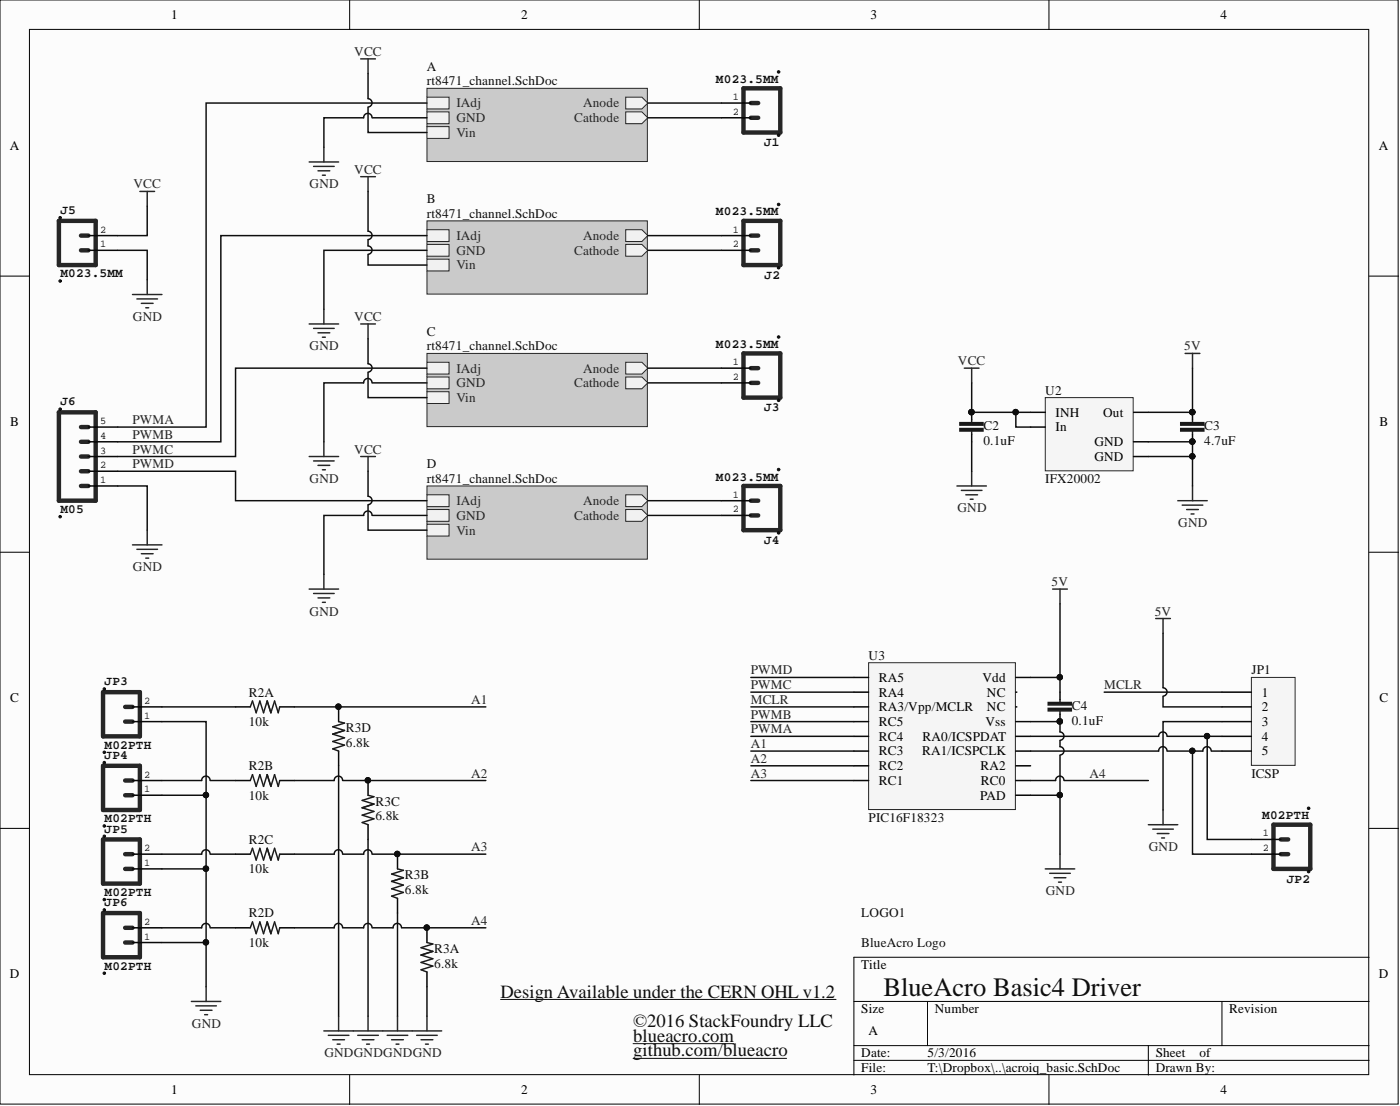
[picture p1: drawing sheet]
<svg xmlns="http://www.w3.org/2000/svg" width="241mm" height="190mm" viewBox="0 0 241 190" stroke-linecap="round" stroke-linejoin="round" font-family="sans-serif">
<defs><g id="words">
<text font-size="4.6" fill="#0e0e0e" x="152.2" y="171.5">BlueAcro Basic4 Driver</text>
<g font-size="3.2" fill="#0e0e0e">
<text x="86.3" y="171.8">Design Available under the CERN OHL v1.2</text>
<text x="109.1" y="176.9">©2016 StackFoundry LLC</text>
<text x="109.1" y="179.4">blueacro.com</text>
<text x="109.1" y="182">github.com/blueacro</text>
</g>
<g font-size="2.3">
<text x="29.5" y="3.3">1</text>
<text x="89.8" y="3.3">2</text>
<text x="150.1" y="3.3">3</text>
<text x="210.4" y="3.3">4</text>
<text x="1.7" y="25.8">A</text>
<text x="237.7" y="25.8">A</text>
<text x="181.9" y="71.8">INH</text>
<text x="190.1" y="71.8">Out</text>
<text x="1.8" y="73.4">B</text>
<text x="181.9" y="74.3">In</text>
<text x="188.6" y="76.9">GND</text>
<text x="237.8" y="73.4">B</text>
<text x="188.6" y="79.4">GND</text>
<text x="151.5" y="117.4">RA5</text>
<text x="151.5" y="120">RA4</text>
<text x="169.3" y="117.4">Vdd</text>
<text x="170.1" y="120">NC</text>
<text x="217.5" y="120">1</text>
<text x="1.8" y="120.9">C</text>
<text x="151.5" y="122.5">RA3/Vpp/MCLR</text>
<text x="151.5" y="125.1">RC5</text>
<text x="169.8" y="125.1">Vss</text>
<text x="170.1" y="122.5">NC</text>
<text x="217.5" y="122.5">2</text>
<text x="217.5" y="125.1">3</text>
<text x="237.8" y="120.9">C</text>
<text x="151.5" y="127.6">RC4</text>
<text x="151.5" y="130.1">RC3</text>
<text x="158.9" y="130.1">RA1/ICSPCLK</text>
<text x="159" y="127.6">RA0/ICSPDAT</text>
<text x="217.5" y="127.6">4</text>
<text x="217.5" y="130.1">5</text>
<text x="151.5" y="132.7">RC2</text>
<text x="151.5" y="135.2">RC1</text>
<text x="168.9" y="137.7">PAD</text>
<text x="169" y="132.7">RA2</text>
<text x="169.1" y="135.2">RC0</text>
<text x="148.4" y="166.9">Title</text>
<text x="1.7" y="168.5">D</text>
<text x="237.7" y="168.5">D</text>
<text x="148.4" y="174.5">Size</text>
<text x="149.7" y="178.3">A</text>
<text x="161.1" y="174.5">Number</text>
<text x="211.9" y="174.5">Revision</text>
<text x="148.4" y="182.1">Date:</text>
<text x="148.4" y="184.7">File:</text>
<text x="159.9" y="182.1">5/3/2016</text>
<text x="159.9" y="184.7">T:\Dropbox\..\acroiq_basic.SchDoc</text>
<text x="199.2" y="182.1">Sheet</text>
<text x="199.2" y="184.7">Drawn By:</text>
<text x="206.7" y="182.1">of</text>
<text x="29.5" y="188.5">1</text>
<text x="89.8" y="188.5">2</text>
<text x="150.1" y="188.5">3</text>
<text x="210.4" y="188.5">4</text>
</g>
<g font-size="2.3" fill="#262626">
<text x="61.1" y="9.6">VCC</text>
<text x="78.7" y="18.5">IAdj</text>
<text x="78.7" y="21">GND</text>
<text x="78.7" y="23.6">Vin</text>
<text x="99" y="21">Cathode</text>
<text x="100.5" y="18.5">Anode</text>
<text x="61.1" y="29.9">VCC</text>
<text x="23" y="32.5">VCC</text>
<text x="53.4" y="32.5">GND</text>
<text x="78.7" y="41.3">IAdj</text>
<text x="100.5" y="41.3">Anode</text>
<text x="78.7" y="43.9">GND</text>
<text x="78.7" y="46.4">Vin</text>
<text x="99" y="43.9">Cathode</text>
<text x="22.9" y="55.3">GND</text>
<text x="61.1" y="55.3">VCC</text>
<text x="53.4" y="60.4">GND</text>
<text x="78.7" y="64.2">IAdj</text>
<text x="100.5" y="64.2">Anode</text>
<text x="165.1" y="62.9">VCC</text>
<text x="204.1" y="60.4">5V</text>
<text x="78.7" y="66.7">GND</text>
<text x="78.7" y="69.2">Vin</text>
<text x="99" y="66.7">Cathode</text>
<text x="22.8" y="73.1">PWMA</text>
<text x="22.8" y="75.6">PWMB</text>
<text x="22.8" y="78.1">PWMC</text>
<text x="22.8" y="80.7">PWMD</text>
<text x="53.4" y="83.2">GND</text>
<text x="61.1" y="78.1">VCC</text>
<text x="78.7" y="87">IAdj</text>
<text x="78.7" y="89.5">GND</text>
<text x="99" y="89.5">Cathode</text>
<text x="100.5" y="87">Anode</text>
<text x="165" y="88.3">GND</text>
<text x="78.7" y="92.1">Vin</text>
<text x="203.1" y="90.8">GND</text>
<text x="22.9" y="98.4">GND</text>
<text x="181.3" y="101">5V</text>
<text x="53.4" y="106">GND</text>
<text x="199" y="106">5V</text>
<text x="129.4" y="116.2">PWMD</text>
<text x="129.4" y="118.7">PWMC</text>
<text x="190.3" y="118.7">MCLR</text>
<text x="81.2" y="121.2">A1</text>
<text x="129.4" y="121.2">MCLR</text>
<text x="129.4" y="123.8">PWMB</text>
<text x="129.4" y="126.3">PWMA</text>
<text x="129.4" y="128.9">A1</text>
<text x="129.4" y="131.4">A2</text>
<text x="81.2" y="133.9">A2</text>
<text x="129.4" y="133.9">A3</text>
<text x="187.8" y="133.9">A4</text>
<text x="81.2" y="146.6">A3</text>
<text x="198" y="146.6">GND</text>
<text x="180.2" y="154.2">GND</text>
<text x="81.2" y="159.3">A4</text>
<text x="33.1" y="177.1">GND</text>
<text x="55.9" y="182.1">GNDGNDGNDGND</text>
</g>
<g font-size="2.3" fill="#0e0e0e">
<text x="73.6" y="12.2">A</text>
<text x="73.6" y="14.7">rt8471_channel.SchDoc</text>
<text x="73.6" y="35">B</text>
<text x="73.6" y="37.5">rt8471_channel.SchDoc</text>
<text x="73.6" y="57.8">C</text>
<text x="73.6" y="60.4">rt8471_channel.SchDoc</text>
<text x="180.2" y="68">U2</text>
<text x="169.5" y="74.1">C2</text>
<text x="169.5" y="76.6">0.1uF</text>
<text x="207.6" y="74.1">C3</text>
<text x="207.6" y="76.6">4.7uF</text>
<text x="73.6" y="80.7">D</text>
<text x="73.6" y="83.2">rt8471_channel.SchDoc</text>
<text x="180.2" y="83.2">IFX20002</text>
<text x="149.7" y="113.6">U3</text>
<text x="42.9" y="120">R2A</text>
<text x="215.7" y="116.2">JP1</text>
<text x="42.9" y="125.1">10k</text>
<text x="184.7" y="122.3">C4</text>
<text x="184.7" y="124.8">0.1uF</text>
<text x="59.6" y="126.1">R3D</text>
<text x="59.6" y="128.6">6.8k</text>
<text x="42.9" y="132.7">R2B</text>
<text x="42.9" y="137.7">10k</text>
<text x="215.7" y="133.9">ICSP</text>
<text x="64.7" y="138.8">R3C</text>
<text x="64.7" y="141.3">6.8k</text>
<text x="149.7" y="141.5">PIC16F18323</text>
<text x="42.9" y="145.3">R2C</text>
<text x="42.9" y="150.4">10k</text>
<text x="69.8" y="151.4">R3B</text>
<text x="69.8" y="154">6.8k</text>
<text x="42.9" y="158">R2D</text>
<text x="148.4" y="158">LOGO1</text>
<text x="42.9" y="163.1">10k</text>
<text x="74.9" y="164.1">R3A</text>
<text x="74.9" y="166.7">6.8k</text>
<text x="148.4" y="163.1">BlueAcro Logo</text>
</g>
<g font-size="2.2" fill="#0e0e0e">
<text x="123.4" y="14.3">M023.5MM</text>
<text x="131.7" y="25.2">J1</text>
<text x="10.4" y="36.9">J5</text>
<text x="123.4" y="37.1">M023.5MM</text>
<text x="10.4" y="47.8">M023.5MM</text>
<text x="131.8" y="48">J2</text>
<text x="123.4" y="59.9">M023.5MM</text>
<text x="10.4" y="69.8">J6</text>
<text x="131.7" y="70.9">J3</text>
<text x="123.4" y="82.8">M023.5MM</text>
<text x="10.4" y="88.4">M05</text>
<text x="131.7" y="93.7">J4</text>
<text x="18" y="118">JP3</text>
<text x="18" y="128.9">M02PTH</text>
<text x="18" y="130.7">JP4</text>
<text x="18" y="141.6">M02PTH</text>
<text x="18" y="143.4">JP5</text>
<text x="217.5" y="141.1">M02PTH</text>
<text x="18" y="154.3">M02PTH</text>
<text x="221.8" y="152">JP2</text>
<text x="18" y="156.1">JP6</text>
<text x="18" y="167">M02PTH</text>
</g>
<g font-size="1.8">
<text x="126.3" y="17.2">1</text>
<text x="126.3" y="19.8">2</text>
<text x="17.3" y="40.1">2</text>
<text x="126.3" y="40.1">1</text>
<text x="17.3" y="42.6">1</text>
<text x="126.3" y="42.6">2</text>
<text x="126.3" y="62.9">1</text>
<text x="126.3" y="65.4">2</text>
<text x="17.3" y="75.6">4</text>
<text x="17.3" y="73.1">5</text>
<text x="17.3" y="83.2">1</text>
<text x="17.3" y="80.7">2</text>
<text x="17.3" y="78.1">3</text>
<text x="126.3" y="85.7">1</text>
<text x="126.3" y="88.3">2</text>
<text x="24.9" y="123.8">1</text>
<text x="24.9" y="121.2">2</text>
<text x="24.9" y="136.5">1</text>
<text x="24.9" y="133.9">2</text>
<text x="24.9" y="149.2">1</text>
<text x="24.9" y="146.6">2</text>
<text x="217.6" y="144.1">1</text>
<text x="217.6" y="146.6">2</text>
<text x="24.9" y="161.8">1</text>
<text x="24.9" y="159.3">2</text>
</g>
</g></defs>
<g fill="#fcfcfc" stroke="#000" stroke-width=".17">
<path d="M0 0h241v190.2h-241z"/>
<path d="M5.1 5.1h230.8v180h-230.8z"/>
</g>
<g fill="none" stroke="#000" stroke-width=".17">
<path d="M60.3 0v5.1M120.5 0v5.1M180.8 0v5.1M0 47.6h5.1M236 47.6h5.1M0 95.1h5.1M236 95.1h5.1M0 142.7h5.1M236 142.7h5.1M147.2 172.5h88.8M159.9 172.5v7.6M210.6 172.5v7.6"/>
<path d="M236 164.9h-88.8v20.3M60.3 185.2v5M120.5 185.2v5M147.2 180.1h88.8M147.2 182.6h88.8M180.8 185.2v5M197.9 180.1v5.1"/>
</g>
<path d="M73.6 15.2h38v12.6h-38z" fill="#cacaca" stroke="#262626" stroke-width=".17"/>
<path d="M73.6 16.7h3.8v2.1h-3.8z" fill-rule="evenodd" fill="#f0f0f0"/>
<path d="M73.6 16.7h3.8v2.1h-3.8z" fill="none" stroke="#262626" stroke-width=".17"/>
<path d="M73.6 19.3h3.8v2h-3.8z" fill-rule="evenodd" fill="#f0f0f0"/>
<path d="M73.6 19.3h3.8v2h-3.8z" fill="none" stroke="#262626" stroke-width=".17"/>
<path d="M73.6 21.8h3.8v2h-3.8z" fill-rule="evenodd" fill="#f0f0f0"/>
<path d="M73.6 21.8h3.8v2h-3.8z" fill="none" stroke="#262626" stroke-width=".17"/>
<path d="M107.8 16.7h2.8l1 1.1-1 1h-2.8z" fill-rule="evenodd" fill="#f0f0f0"/>
<path d="M107.8 16.7h2.8l1 1.1-1 1h-2.8z" fill="none" stroke="#262626" stroke-width=".17"/>
<path d="M107.8 19.3h2.8l1 1-1 1h-2.8z" fill-rule="evenodd" fill="#f0f0f0"/>
<path d="M107.8 19.3h2.8l1 1-1 1h-2.8z" fill="none" stroke="#262626" stroke-width=".17"/>
<path d="M73.6 38h38v12.7h-38z" fill="#cacaca" stroke="#262626" stroke-width=".17"/>
<path d="M73.6 39.6h3.8v2h-3.8z" fill-rule="evenodd" fill="#f0f0f0"/>
<path d="M73.6 39.6h3.8v2h-3.8z" fill="none" stroke="#262626" stroke-width=".17"/>
<path d="M73.6 42.1h3.8v2h-3.8z" fill-rule="evenodd" fill="#f0f0f0"/>
<path d="M73.6 42.1h3.8v2h-3.8z" fill="none" stroke="#262626" stroke-width=".17"/>
<path d="M73.6 44.6h3.8v2.1h-3.8z" fill-rule="evenodd" fill="#f0f0f0"/>
<path d="M73.6 44.6h3.8v2.1h-3.8z" fill="none" stroke="#262626" stroke-width=".17"/>
<path d="M107.8 39.6h2.8l1 1-1 1h-2.8z" fill-rule="evenodd" fill="#f0f0f0"/>
<path d="M107.8 39.6h2.8l1 1-1 1h-2.8z" fill="none" stroke="#262626" stroke-width=".17"/>
<path d="M107.8 42.1h2.8l1 1-1 1h-2.8z" fill-rule="evenodd" fill="#f0f0f0"/>
<path d="M107.8 42.1h2.8l1 1-1 1h-2.8z" fill="none" stroke="#262626" stroke-width=".17"/>
<path d="M73.6 60.9h38v12.6h-38z" fill="#cacaca" stroke="#262626" stroke-width=".17"/>
<path d="M73.6 62.4h3.8v2h-3.8z" fill-rule="evenodd" fill="#f0f0f0"/>
<path d="M73.6 62.4h3.8v2h-3.8z" fill="none" stroke="#262626" stroke-width=".17"/>
<path d="M73.6 64.9h3.8v2.1h-3.8z" fill-rule="evenodd" fill="#f0f0f0"/>
<path d="M73.6 64.9h3.8v2.1h-3.8z" fill="none" stroke="#262626" stroke-width=".17"/>
<path d="M73.6 67.5h3.8v2h-3.8z" fill-rule="evenodd" fill="#f0f0f0"/>
<path d="M73.6 67.5h3.8v2h-3.8z" fill="none" stroke="#262626" stroke-width=".17"/>
<path d="M107.8 62.4h2.8l1 1-1 1h-2.8z" fill-rule="evenodd" fill="#f0f0f0"/>
<path d="M107.8 62.4h2.8l1 1-1 1h-2.8z" fill="none" stroke="#262626" stroke-width=".17"/>
<path d="M107.8 64.9h2.8l1 1-1 1.1h-2.8z" fill-rule="evenodd" fill="#f0f0f0"/>
<path d="M107.8 64.9h2.8l1 1-1 1.1h-2.8z" fill="none" stroke="#262626" stroke-width=".17"/>
<path d="M73.6 83.7h38v12.6h-38z" fill="#cacaca" stroke="#262626" stroke-width=".17"/>
<path d="M73.6 85.2h3.8v2.1h-3.8z" fill-rule="evenodd" fill="#f0f0f0"/>
<path d="M73.6 85.2h3.8v2.1h-3.8z" fill="none" stroke="#262626" stroke-width=".17"/>
<path d="M73.6 87.8h3.8v2h-3.8z" fill-rule="evenodd" fill="#f0f0f0"/>
<path d="M73.6 87.8h3.8v2h-3.8z" fill="none" stroke="#262626" stroke-width=".17"/>
<path d="M73.6 90.3h3.8v2h-3.8z" fill-rule="evenodd" fill="#f0f0f0"/>
<path d="M73.6 90.3h3.8v2h-3.8z" fill="none" stroke="#262626" stroke-width=".17"/>
<path d="M107.8 85.2h2.8l1 1-1 1.1h-2.8z" fill-rule="evenodd" fill="#f0f0f0"/>
<path d="M107.8 85.2h2.8l1 1-1 1.1h-2.8z" fill="none" stroke="#262626" stroke-width=".17"/>
<path d="M107.8 87.8h2.8l1 1-1 1h-2.8z" fill-rule="evenodd" fill="#f0f0f0"/>
<path d="M107.8 87.8h2.8l1 1-1 1h-2.8z" fill="none" stroke="#262626" stroke-width=".17"/>
<g fill="none" stroke="#262626" stroke-width=".76">
<path d="M128.1 15.2h6.4v7.6h-6.4zM129.4 17.8h1.3M10.1 38h6.4v7.7h-6.4zM128.1 38h6.4v7.7h-6.4zM129.4 20.3h1.3M14 43.1h1.2M14 40.6h1.2M129.4 43.1h1.3M129.4 40.6h1.3M10.1 71h6.4v15.2h-6.4zM14 78.6h1.2M14 73.6h1.2"/>
<path d="M14 76.1h1.2M128.1 60.9h6.4v7.6h-6.4zM129.4 65.9h1.3M129.4 63.4h1.3M14 83.7h1.2M14 81.2h1.2M128.1 83.7h6.4v7.6h-6.4zM129.4 88.8h1.3M129.4 86.2h1.3"/>
</g>
<g fill="none" stroke="#000" stroke-width=".25">
<path d="M124.3 17.8h5.1M124.3 20.3h5.1M15.2 40.6h5.1M15.2 43.1h5.1M124.3 40.6h5.1M124.3 43.1h5.1M15.2 78.6h5.1M15.2 76.1h5.1M15.2 73.6h5.1M124.3 63.4h5.1M124.3 65.9h5.1M15.2 83.7h5.1"/>
<path d="M15.2 81.2h5.1M124.3 86.2h5.1M124.3 88.8h5.1"/>
</g>
<g fill="#0e0e0e" stroke="#0e0e0e" stroke-width=".17">
<circle cx="134.2" cy="23.3" r=".22"/>
<circle cx="134.2" cy="12.4" r=".22"/>
<circle cx="134.2" cy="46.1" r=".22"/>
<circle cx="134.2" cy="35.2" r=".22"/>
<circle cx="134.2" cy="69" r=".22"/>
<circle cx="134.2" cy="58" r=".22"/>
<circle cx="134.2" cy="91.8" r=".22"/>
<circle cx="134.2" cy="80.9" r=".22"/>
<circle cx="10.4" cy="37.5" r=".22"/>
<circle cx="10.4" cy="48.4" r=".22"/>
<circle cx="10.4" cy="70.5" r=".22"/>
<circle cx="10.4" cy="89" r=".22"/>
</g>
<g fill="none" stroke="#262626" stroke-width=".25">
<path d="M62.2 10.1h2.5M63.4 10.1v2.6M24.1 33h2.5M25.4 33v2.5M53.3 27.9h5.1M54 28.7h3.6M54.8 29.4h2M55.6 30.2h.5M55.8 25.4v2.5M62.2 30.4h2.5M63.4 30.4v2.6M22.8 50.7h5.1"/>
<path d="M23.6 51.5h3.6M24.4 52.3h2M25.1 53h.5M25.4 48.2v2.5M53.3 55.8h5.1M54 56.6h3.6M54.8 57.3h2M55.6 58.1h.5M55.8 53.3v2.5M62.2 55.8h2.5M63.4 55.8v2.5M53.3 78.6h5.1"/>
<path d="M54 79.4h3.6M55.8 76.1v2.5M62.2 78.6h2.5M63.4 78.6v2.6M22.8 93.9h5.1M23.6 94.6h3.6M24.4 95.4h2M25.1 96.1h.5M25.4 91.3v2.6M54.8 80.2h2M55.6 80.9h.5M55.8 98.9v2.6"/>
<path d="M53.3 101.5h5.1M54 102.2h3.6M54.8 103h2M55.6 103.7h.5"/>
</g>
<path d="M149.7 114.1h25.3v25.3h-25.3z" fill="#f5f5f5" stroke="#262626" stroke-width=".17"/>
<g fill="none" stroke="#000" stroke-width=".25">
<path d="M147.2 116.7h2.5M147.2 119.2h2.5M175.1 119.2h.1M175.1 116.7h2.5M147.2 121.8h2.5M147.2 124.3h2.5M147.2 126.8h2.5M147.2 129.4h2.5M147.2 131.9h2.5M147.2 134.4h2.5M175.1 121.8h.1M175.1 137h2.5"/>
<path d="M175.1 124.3h2.5M175.1 126.8h2.5M175.1 129.4h2.5M175.1 131.9h2.5M175.1 134.4h2.5"/>
</g>
<path d="M180.2 68.5h15.1v12.6h-15.1z" fill="#f5f5f5" stroke="#262626" stroke-width=".17"/>
<path d="M167.5 71v1.3M167.5 74.8v1.3M177.6 71h2.6M177.6 73.6h2.6M195.4 71h2.5M195.4 76.1h2.5M195.4 78.6h2.5M205.5 71v1.3M205.5 74.8v1.3" fill="none" stroke="#000" stroke-width=".25"/>
<path d="M167.5 72.3v.5M167.5 74.3v.5M205.5 72.3v.5M205.5 74.3v.5" fill="none" stroke="#1c1c1c" stroke-width=".25"/>
<g fill="#1c1c1c" stroke="#1c1c1c" stroke-width=".25">
<path d="M203.5 73.8h4v.4h-4z"/>
<path d="M203.5 72.8h4v.4h-4z"/>
<path d="M165.4 73.8h4v.4h-4z"/>
<path d="M165.4 72.8h4v.4h-4z"/>
</g>
<g fill="#0e0e0e" stroke="#0e0e0e" stroke-width=".17">
<circle cx="205.5" cy="71" r=".47"/>
<circle cx="205.5" cy="76.1" r=".47"/>
<circle cx="167.4" cy="71" r=".47"/>
</g>
<g fill="none" stroke="#262626" stroke-width=".25">
<path d="M166.2 63.4h2.5M167.5 63.4v2.5M204.3 60.9h2.5M205.5 60.9v2.5M164.9 83.7h5.1M165.7 84.5h3.6M166.5 85.2h2M167.2 86h.5M167.5 81.2v2.5M203 86.2h5.1M203.8 87h3.5M204.5 87.8h2.1"/>
<path d="M205.3 88.5h.5M205.5 83.7v2.5M181.4 101.5h2.6M182.7 101.5v2.5M180.2 149.7h5M180.9 150.4h3.6M181.7 151.2h2M182.4 151.9h.6M182.7 147.1v2.6"/>
</g>
<path d="M215.7 116.7h7.5v15.1h-7.5z" fill="#f5f5f5" stroke="#262626" stroke-width=".17"/>
<g fill="none" stroke="#000" stroke-width=".25">
<path d="M182.7 119.2v1.3M210.6 119.2h5.1M22.8 121.8h5.1M22.8 124.3h5.1M22.8 137h5.1M22.8 134.4h5.1M40.6 121.8h2.5M40.6 134.4h2.5M48.2 121.8h2.5M48.2 134.4h2.5M58.4 121.8v2.5M58.4 129.4v2.5"/>
<path d="M63.4 134.4v2.6M182.7 123v1.3M210.6 121.8h5.1M210.6 124.3h5.1M210.6 126.8h5.1M210.6 129.4h5.1M22.8 147.1h5.1M22.8 149.7h5.1M22.8 159.8h5.1M40.6 147.1h2.5M40.6 159.8h2.5M48.2 147.1h2.5"/>
<path d="M48.2 159.8h2.5M63.4 142.1v2.5M68.5 147.1v2.6M68.5 154.7v2.6M73.6 159.8v2.5M215.7 144.6h5.1M215.7 147.1h5.1M22.8 162.3h5.1M73.6 167.4v2.6"/>
</g>
<g fill="none" stroke="#262626" stroke-width=".25">
<path d="M199.2 106.5h2.5M200.5 106.5v2.6M200.5 139.5v2.6M197.9 142.1h5.1M198.7 142.8h3.5M199.4 143.6h2.1M200.2 144.3h.5M33 172.5h5.1M33.7 173.3h3.6M34.5 174h2M35.3 174.8h.5M35.5 170v2.5"/>
<path d="M55.8 177.6h20.3M56.6 178.3h3.5M57.3 179.1h2.1M58.1 179.8h.5M58.4 175v2.6M61.7 178.3h3.5M62.4 179.1h2.1M63.2 179.8h.5M63.4 175v2.6M66.7 178.3h3.6M67.5 179.1h2M68.3 179.8h.5"/>
<path d="M68.5 175v2.6M71.8 178.3h3.6M72.6 179.1h2M73.3 179.8h.5M73.6 175v2.6"/>
</g>
<path d="M43.1 121.8l.4-1.1 .7 2.1 .6-2.1 .6 2.1 .7-2.1 .6 2.1 .6-2.1 .7 2.1 .2-1M43.1 134.4l.4-1 .7 2.1 .6-2.1 .6 2.1 .7-2.1 .6 2.1 .6-2.1 .7 2.1 .2-1.1M58.4 124.3l1 .2-2.1 .7 2.1 .6-2.1 .6 2.1 .7-2.1 .6 2.1 .7-2.1 .6 1.1 .4M63.4 137l1.1 .2-2.1 .7 2.1 .6-2.1 .6 2.1 .7-2.1 .6 2.1 .6-2.1 .7 1 .4M182.7 120.5v.5M182.7 122.5v.5M43.1 147.1l.4-1 .7 2 .6-2 .6 2 .7-2 .6 2 .6-2 .7 2 .2-1M43.1 159.8l.4-1 .7 2 .6-2 .6 2 .7-2 .6 2 .6-2 .7 2 .2-1M68.5 149.7l1 .2-2 .6 2 .7-2 .6 2 .7-2 .6 2 .6-2 .7 1 .3M73.6 162.3l1 .3-2 .6 2 .7-2 .6 2 .6-2 .7 2 .6-2 .6 1 .4" fill="none" stroke="#1c1c1c" stroke-width=".25"/>
<g fill="#1c1c1c" stroke="#1c1c1c" stroke-width=".25">
<path d="M180.7 122h4v.4h-4z"/>
<path d="M180.7 121h4v.4h-4z"/>
</g>
<g fill="#0e0e0e" stroke="#0e0e0e" stroke-width=".17">
<circle cx="182.7" cy="124.3" r=".47"/>
<circle cx="225.5" cy="150.1" r=".22"/>
<circle cx="225.5" cy="139.2" r=".22"/>
<circle cx="18" cy="118.7" r=".22"/>
<circle cx="18" cy="129.6" r=".22"/>
<circle cx="18" cy="131.4" r=".22"/>
<circle cx="18" cy="142.3" r=".22"/>
<circle cx="18" cy="144" r=".22"/>
<circle cx="18" cy="154.9" r=".22"/>
<circle cx="18" cy="156.7" r=".22"/>
<circle cx="18" cy="167.6" r=".22"/>
<circle cx="205.5" cy="78.6" r=".47"/>
<circle cx="205.5" cy="76.1" r=".47"/>
<circle cx="205.5" cy="71" r=".47"/>
<circle cx="175" cy="71" r=".47"/>
<circle cx="182.7" cy="116.6" r=".47"/>
<circle cx="182.7" cy="136.9" r=".47"/>
<circle cx="205.5" cy="129.3" r=".47"/>
<circle cx="208" cy="126.8" r=".47"/>
<circle cx="35.5" cy="162.3" r=".47"/>
<circle cx="35.5" cy="149.6" r=".47"/>
<circle cx="35.5" cy="136.9" r=".47"/>
<circle cx="167.4" cy="71" r=".47"/>
<circle cx="58.3" cy="121.7" r=".47"/>
<circle cx="63.4" cy="134.4" r=".47"/>
<circle cx="68.5" cy="147.1" r=".47"/>
<circle cx="73.5" cy="159.8" r=".47"/>
</g>
<g fill="none" stroke="#262626" stroke-width=".76">
<path d="M17.8 119.2h6.3v7.6h-6.3zM17.8 131.9h6.3v7.6h-6.3zM21.6 121.8h1.2M21.6 124.3h1.2M21.6 134.4h1.2M21.6 137h1.2M17.8 144.6h6.3v7.6h-6.3zM17.8 157.3h6.3v7.6h-6.3zM21.6 147.1h1.2M21.6 149.7h1.2M21.6 159.8h1.2M219.5 142.1h6.3v7.6h-6.3z"/>
<path d="M220.8 147.1h1.2M220.8 144.6h1.2M21.6 162.3h1.2"/>
</g>
<g fill="none" stroke="#0e0e0e" stroke-width=".25">
<path d="M63.4 12.7v4.3a.72 .72 0 0 1 .7 .7 .72 .72 0 0 1-.7 .7M63.4 18.5v4.3h10.2M73.6 17.8h-38.1v55.8h-15.2M111.6 17.8h12.7M25.4 35.5v5.1h-5.1M63.4 33v6.8a.72 .72 0 0 1 .7 .7 .72 .72 0 0 1-.7 .8M64.1 20.3a.72 .72 0 0 0-.7-.8 .72 .72 0 0 0-.7 .8h-6.9v5.1M64.2 20.3h9.4M111.6 20.3h12.7M20.3 43.1h5.1v5.1M63.4 58.3v4.4a.72 .72 0 0 1 .7 .7 .72 .72 0 0 1-.7 .7M63.4 41.3v1.1a.72 .72 0 0 1 .7 .7 .72 .72 0 0 1-.7 .7"/>
<path d="M63.4 43.9v1.8h10.2M73.6 40.6h-35.5v35.5h-17.8M73.6 43.1h-17.8v10.2M111.6 40.6h12.7M111.6 43.1h12.7M63.4 64.2v4.3h10.2M64.1 65.9a.72 .72 0 0 0-.7-.7 .72 .72 0 0 0-.7 .7h-6.9v10.2M64.2 65.9h9.4M73.6 63.4h-33v15.2h-20.3M111.6 63.4h12.7M111.6 65.9h12.7M167.5 65.9v5.1h10.1"/>
<path d="M167.5 76.1v5.1M175.1 71v2.6h2.5M197.9 76.1h7.6v2.5h-7.6M205.5 63.4v7.6h-7.6M205.5 78.6v5.1M20.3 83.7h5.1v7.6M20.3 81.2h20.3v5h33M63.4 81.2v4.3a.72 .72 0 0 1 .7 .7 .72 .72 0 0 1-.7 .7M63.4 87v4.3h10.2M64.1 88.8a.72 .72 0 0 0-.7-.8 .72 .72 0 0 0-.7 .8h-6.9v10.1M64.2 88.8h9.4M111.6 86.2h12.7"/>
<path d="M111.6 88.8h12.7M129.4 116.7h17.8M129.4 119.2h17.8M182.7 104v12.7h-5.1M182.7 116.7v2.5M190.3 119.2h20.3M200.5 109.1v9.4a.72 .72 0 0 1 .6 .7 .72 .72 0 0 1-.6 .7M200.5 120v1.8h10.1M27.9 137h7.6v12.7M27.9 124.3h7.6v12.7M27.9 121.8h12.7M36.2 134.4a.72 .72 0 0 0-.7-.7 .72 .72 0 0 0-.7 .7h-6.9"/>
<path d="M36.3 134.4h4.3M50.7 121.8h33M58.4 131.9v43.1M59 134.4a.72 .72 0 0 0-.7-.7 .72 .72 0 0 0-.7 .7h-6.9M59.1 134.4h24.6M129.4 121.8h17.8M129.4 124.3h17.8M129.4 126.8h17.8M129.4 129.4h17.8M129.4 134.4h17.8M129.4 131.9h17.8M177.6 124.3h5.1v1.8a.72 .72 0 0 1 .7 .7 .72 .72 0 0 1-.7 .7"/>
<path d="M177.6 137h5.1M182.7 127.6v1a.72 .72 0 0 1 .7 .7 .72 .72 0 0 1-.7 .8M182.7 130.1v17M183.4 134.4a.72 .72 0 0 0-.7-.7 .72 .72 0 0 0-.8 .7h-4.3M183.5 134.4h14.4M201.1 129.4a.72 .72 0 0 0-.7-.8 .72 .72 0 0 0-.7 .8h-22.1M201.1 126.8a.72 .72 0 0 0-.7-.7 .72 .72 0 0 0-.7 .7h-22.1M201.2 126.8h9.4M205.5 129.4v17.7h10.2M208.1 126.8v17.8h7.6M208.8 129.4a.72 .72 0 0 0-.8-.8 .72 .72 0 0 0-.7 .8h-6.1M208.8 129.4h1.8"/>
<path d="M210.6 124.3h-10.1v15.2M27.9 149.7h7.6v12.6M36.2 147.1a.72 .72 0 0 0-.7-.7 .72 .72 0 0 0-.7 .7h-6.9M36.2 159.8a.72 .72 0 0 0-.7-.8 .72 .72 0 0 0-.7 .8h-6.9M36.3 147.1h4.3M36.3 159.8h4.3M59 159.8a.72 .72 0 0 0-.7-.8 .72 .72 0 0 0-.7 .8h-6.9M59 147.1a.72 .72 0 0 0-.7-.7 .72 .72 0 0 0-.7 .7h-6.9M63.4 144.6v30.4M64.1 159.8a.72 .72 0 0 0-.7-.8 .72 .72 0 0 0-.7 .8h-3.6M64.1 147.1a.72 .72 0 0 0-.7-.7 .72 .72 0 0 0-.7 .7h-3.6M64.2 147.1h19.5"/>
<path d="M68.5 157.3v17.7M69.2 159.8a.72 .72 0 0 0-.7-.8 .72 .72 0 0 0-.7 .8h-3.6M69.3 159.8h14.4M27.9 162.3h7.6v7.7M73.6 170v5"/>
</g>
<path d="M46.1 120.7l.6 2.1M46.1 133.4l.6 2.1M59.4 125.8l-2.1 .6M64.5 138.5l-2.1 .6M46.1 146.1l.6 2M46.1 158.8l.6 2M69.5 151.2l-2 .6M74.6 163.9l-2 .6" fill="none" stroke="#131313" stroke-width=".25"/>
<path d="M86.3 172.1h57.8M109.1 179.8h17.4M109.1 182.3h26.5" fill="none" stroke="#0e0e0e" stroke-width=".17"/>
<use href="#words"/>
</svg>
